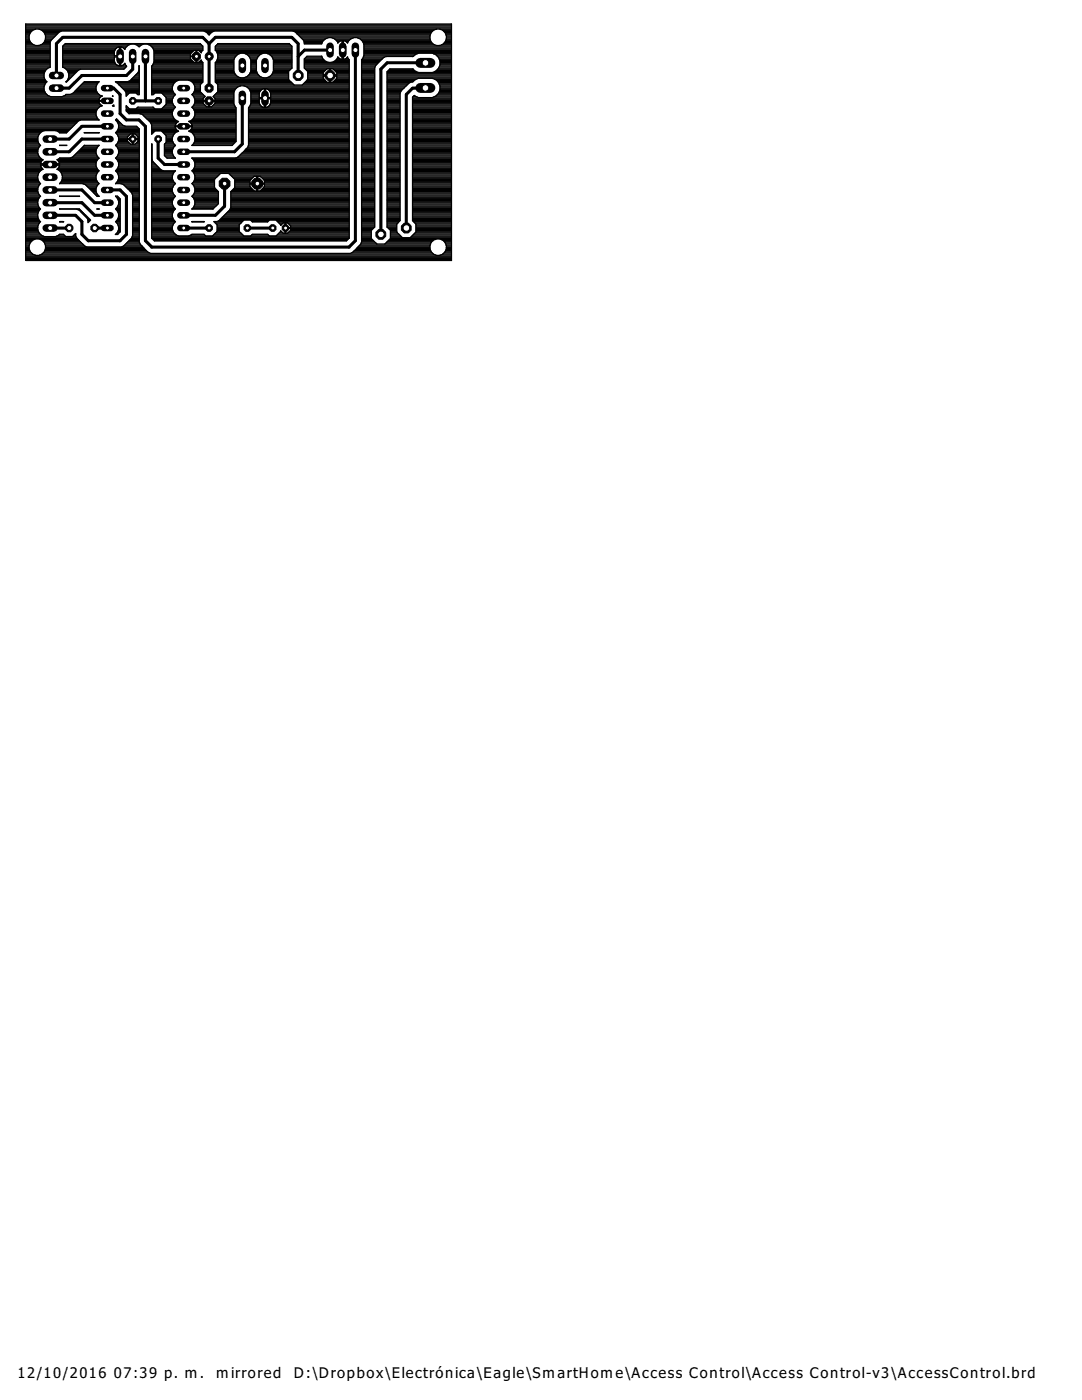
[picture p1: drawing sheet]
<svg xmlns="http://www.w3.org/2000/svg" width="216mm" height="279mm" viewBox="0 0 216 279" stroke-linecap="round" stroke-linejoin="round" font-family="sans-serif">
<defs><g id="words">
<g font-size="3.5">
<text x="3.5" y="274.9">12/10/2016</text>
<text x="22.7" y="274.9">07:39 p. m. mirrored</text>
<text x="58.7" y="274.9">D:\Dropbox\Electrónica\Eagle\SmartHome\Access Control\Access Control-v3\AccessControl.brd</text>
</g>
</g></defs>
<g fill="none" stroke="#000" stroke-width=".25">
<path d="M5.1 19.2h4.7M5.1 18.9h4.3M5.1 11.2h4.9M5.1 10.1h4.9M5.1 13.8h4.2M5.1 11.4h4.9M5.1 14.9h3.7M5.1 4.8h85v47.2h-85zM5.1 15.6h3.8M5.1 8.7h1.3M5.1 19.8h14.7M5.1 19.6h14.8"/>
<path d="M5.1 19.4h14.9M5.1 18.7h4.1M5.1 18.5h3.9M5.1 18.3h3.8M5.1 18.1h3.7M5.1 17.8h3.7M5.1 17.6h3.7M5.1 17.4h3.7M5.1 17.2h3.7M5.1 16.9h3.8M5.1 16.7h3.9M5.1 16.5h4.1"/>
<path d="M5.1 16.3h4.2M5.1 16h4M5.1 15.8h3.9M5.1 15.4h3.7M5.1 15.2h3.7M5.1 14.7h3.7M5.1 14.5h3.8M5.1 14.3h3.9M5.1 14.1h4M5.1 13.6h4.5M5.1 13.4h4.9M5.1 13.2h4.9"/>
<path d="M5.1 12.9h4.9M5.1 12.7h4.9M5.1 12.5h4.9M5.1 12.3h4.9M5.1 12h4.9M5.1 11.8h4.9M5.1 11.6h4.9M5.1 10.9h4.9M5.1 10.7h4.9M5.1 10.5h4.9M5.1 10.3h4.9M5.1 9.8h4.9"/>
<path d="M5.1 9.6h4.9M5.1 9.4h4.9M5.1 9.2h4.9M5.1 8.9h1.7M5.1 8.5h1.1M5.1 8.3h.9M5.1 8h.8M5.1 7.8h.7M5.1 7.6h.7M5.1 7.4h.7M5.1 7.2h.7M5.1 6.9h.8"/>
<path d="M5.1 6.7h.9M5.1 6.5h1M5.1 6.3h1.2M5.1 6.1h1.4M5.1 5.8h1.9M5.1 5.6h85M5.1 5.4h85M5.1 5.2h85M5.1 5h85M6.5 6.1a1.67 1.67 0 0 0-.3 2.4 1.67 1.67 0 0 0 2.5 0 1.67 1.67 0 0 0-.3-2.4M6.5 6.1l.6-.3h.7l.6 .3M7.8 5.8h79.2"/>
<path d="M8.1 8.9h1.9M8.4 6.1h78.1M8.5 8.7h1.5M8.6 6.3h3.5M8.7 8.5h1.3M8.8 6.5h2.9M8.9 8.3h1.2M8.9 6.7h2.6M9 8h1.2M9 6.9h2.3M9.1 7.8h1.3M9.1 7.6h1.5"/>
<path d="M9.1 7.4h1.7M9.1 7.2h1.9M10 8.5v4.9a1.67 1.67 0 0 0-.6 2.9 1.71 1.71 0 0 0-.6 1.8 1.71 1.71 0 0 0 1.4 1.2h2.2l.8-.5h.8l.5-.2 2.3-2.3h3l-.4 .4M12.5 11.2h11.3M12.5 10.1h10.4M12.5 11.4h11.6v1.7l.5-.1 .3-.4 .4 .6M12.5 13.4h12.6M12.5 13.2h12.7M12.5 12.9h10.8M12.5 12.7h10.6M12.5 12.5h10.4M12.5 12.3h10.3"/>
<path d="M12.5 12h10.3M12.5 11.8h10.3M12.5 11.6h10.3M12.5 10.9h10.3M12.5 10.7h10.3M12.5 10.5h10.3M12.5 10.3h10.3M12.5 9.8h10.5M12.5 9.6h10.7M12.5 9.4h11.2M12.6 9.2h12.8M12.8 8.9h13"/>
<path d="M13 13.6h11.9M13 13.6l.5 .5 .2 .6M13 8.7h27M13.1 18.9h6.7M13.2 16.3h.2M13.4 14.1h2.2M13.4 16h.2M13.5 14.3h1.9M13.5 15.8h.3M13.6 15.6h.4M13.6 14.5h1.5M13.7 14.9h1"/>
<path d="M13.7 15.4h.5M13.7 15.2h.8M13.7 14.7h1.2M14.4 18.7h5.2M14.7 18.5h4.7M14.9 18.3h4.4M15.1 18.1h4.1M15.3 17.8h3.9M15.6 17.6h3.6M15.8 17.4h3.4M16 17.2h3.2M16.1 13.8l-.5 .2-2.4 2.4 .5-1v-.7"/>
<path d="M16.2 16.9h3.1M16.4 16.7h3M16.7 16.5h2.9M19.4 18.5l.5 .4 .5 .3h-7.7M19.4 16.7l-.2 .6v.6l.2 .6M20.4 19.2l-.4 .3-.3 .5M22.4 19.2h.1zM22.8 11.4v.9M23.3 16.5h4.5M23.6 16.7h4.2M23.8 16.9h4M23.8 10.1h.3"/>
<path d="M23.8 9.4v3.7l-.6-.2-.4-.6M23.8 9.4l-.6 .2M23.8 12.9h.3M23.8 12.7h.3M23.8 12.5h.3M23.8 12.3h.3M23.8 12h.3M23.8 11.8h.3M23.8 11.6h.3M23.8 10.9h.3M23.8 10.7h.3M23.8 10.5h.3"/>
<path d="M23.8 10.3h.3M23.8 9.8h.3M23.8 9.6h.3M23.8 9.4h.3M24 17.2h3.8M24.1 9.4v1.7h-1.3a1.55 1.55 0 0 1 .4-1.5M24.1 9.4l.6 .2M24.2 17.4h3.6M24.2 9.4h1M24.4 17.6h3.4M24.6 12.9h.4M24.7 17.8h3.1"/>
<path d="M24.7 9.6h.3M24.7 9.6l.2 .3a1.65 1.65 0 0 1 2.8-.5 1.71 1.71 0 0 1 1.8-.6 1.71 1.71 0 0 1 1.2 1.4v2.2l-.4 .8M24.8 12.7h.1M24.9 9.8h.1M24.9 18.1h2.9M25 18.3h2.8M25.1 18.5h2.7M25.2 19.2h.1M25.2 18.9h.2M25.2 18.7h.5M25.3 13.2l-.6 .6h-11.5M25.5 16.3h2.3"/>
<path d="M26 16h1.8M26.2 15.8h1.6M26.4 15.6h1.4M26.7 15.4h1.1M26.9 15.2h.9M27.1 14.9h.7M27.2 8.9h1.1M27.3 18.7h.5M27.3 14.7h.5M27.5 14.5l-1.6 1.6-.4 .2h-2.5l2 1.9 .2 .4v.6M27.5 14.5h.3M27.6 9.2h.4"/>
<path d="M27.6 14.3h.2M27.7 13.2h.1M27.7 13.2v.8l-.2 .5M27.7 13.8h.1M27.7 14.1h.1M27.7 13.6h.1M27.7 13.4h.1M27.8 13.2v5.7h-.3l-.3-.4h-1.4l-.6 .7M29.7 8.9h10.5M30.1 9.2h10.3M30.3 13.2v5.7h.2l.4-.4h1.3l1 1v1.3l-1 .9h-1.3l-.4-.3h-3l-.3 .3h-1.4l-.6-.6v1.1l.5 .5h8.7M30.3 13.8h10.2"/>
<path d="M30.3 14.9h10.2M30.3 15.6h10.2M30.3 18.7h.4M30.3 18.5h4.3M30.3 18.3h4.2M30.3 18.1h4.2M30.3 17.8h4.1M30.3 17.6h4.1M30.3 17.4h4.1M30.3 17.2h4.2M30.3 16.9h4.2M30.3 16.7h4.3"/>
<path d="M30.3 16.5h4.5M30.3 16.3h4.8M30.3 16h5.3M30.3 15.8h10.2M30.3 15.4h10.2M30.3 15.2h10.2M30.3 14.7h10.2M30.3 14.5h10.2M30.3 14.3h10.2M30.3 14.1h10.2M30.3 13.6h10.2M30.3 13.4h10.2"/>
<path d="M30.3 13.2h10.2M30.3 9.4h10.2M30.5 12.9h10M30.5 9.6h10M30.6 12.7h9.9M30.6 9.8h9.9M30.7 12.5h9.8M30.7 10.1h9.8M30.7 11.4h7.3M30.7 12.3h7.8M30.7 12h7.6M30.7 11.8h7.4"/>
<path d="M30.7 11.6h7.3M30.7 10.9h7.3M30.7 10.7h7.4M30.7 10.5h7.6M30.7 10.3h7.8M32.4 18.7h2.5M32.6 18.9h2.3M32.9 19.2h1.8M33.1 19.4h1.5M33.2 19.8h1.2M33.2 19.6h1.3M34.4 19.8v.6l.2 .6 .4 .4a1.58 1.58 0 0 0-.4 2.2"/>
<path d="M37.7 16h2.8M38.2 16.3l-.6-.3h-1.9a1.6 1.6 0 0 0-1.3 1.2 1.6 1.6 0 0 0 .6 1.7l-.6 .9M38.2 16.3l.5 .4M38.2 16.3h2.3M38.4 18.9h2.2M38.4 18.7h2M38.4 16.5h2M38.6 19.2h2.2M38.7 16.7l.2 .6v.6l-.2 .6M38.7 18.5l-.4 .4 .4 .3 .2 .6M38.7 18.5h1.5M38.7 16.7h1.5"/>
<path d="M38.7 10.1l-.7 .7v.4M38.7 19.4h2.1M38.7 18.3h1.3M38.8 16.9h1.2M38.8 19.6h1.8M38.8 18.1h1.2M38.8 17.2h1.2M38.9 19.8v.6l-.2 .6-.4 .4M38.9 19.8h1.6M38.9 17.8h1.1M38.9 17.6h1.1M38.9 17.4h1.1"/>
<path d="M39.1 10.1v2.3h-.4l-.7-.7v-.4h1.3v1.1h.4l.4-.4 .4 .5M39.1 11.4h.2M39.1 12.3h.2M39.1 12h.2M39.1 11.8h.2M39.1 11.6h.2M39.1 10.9h.2M39.1 10.7h.2M39.1 10.5h.2M39.1 10.3h.2M39.3 10.1v1.1h-8.6M39.7 10.1l.4 .4 .1-.2"/>
<path d="M39.8 12.3h.5M39.9 10.3h.3M40 12h.2M40.1 10.5h.1M40.2 10.3l.3-.3v-.8l-.6-.5h-26.9l-.5 .5v4.2l.5 .2M40.5 12.5v3.9l-.5 .5v1.4l.9 1-.4 .3v.5M40.9 6.3h1.7M41.3 6.5h.9M41.5 6.7h.5M41.7 6.9h.1M42.6 19.2h4.1M42.6 19.4h4.1"/>
<path d="M42.8 18.9h3.9M42.9 19.6h3.8M42.9 19.8h3.8M43 12.5v3.9l.5 .5v1.4l-1 1 .4 .3v.5M43 10.1h15.3M43 13.8h3.7M43 14.9h4M43 15.6h14.6M43 16.3h15M43 16h14.8M43 15.8h14.6M43 15.4h4.6"/>
<path d="M43 15.2h4.3M43 14.7h3.9M43 14.5h3.8M43 14.3h3.7M43 14.1h3.7M43 13.6h3.7M43 13.4h3.7M43 13.2h3.7M43 12.9h3.7M43 12.7h3.7M43 12.5h3.7M43 9.8h15.3"/>
<path d="M43 9.6h15.3M43 9.4h15.3M43 9.2h15.2M43.1 18.7h3.6M43.1 16.5h15.1M43.2 12.3h3.5M43.2 10.3l-.2-.3v-.8l.5-.5h14.2l.6 .5v4.4l-.7 .7M43.2 10.3l.3 .6M43.2 10.3h15.1M43.3 12h3.4M43.3 8.9h14.7M43.3 18.5h3.4"/>
<path d="M43.3 16.7h15.1M43.3 10.5h15M43.4 11.8h3.3M43.4 10.7h4.4M43.5 10.9v.7M43.5 11.6l-.5 .9M43.5 11.2h3.6M43.5 11.4h3.4M43.5 18.3h3.2M43.5 18.1h3.3M43.5 17.8h3.4M43.5 17.6h3.7"/>
<path d="M43.5 17.4h3.9M43.5 17.2h4.4M43.5 16.9h15.2M43.5 11.6h3.3M43.5 10.9h3.8M43.5 8.7h14.2M46.9 11.4l-.2 .6v2.2a1.74 1.74 0 0 0 1.7 1.4 1.74 1.74 0 0 0 1.7-1.4v-2.2l-.3-.6M46.9 11.4a1.72 1.72 0 0 1 2.9 0M47.4 17.4l-.5 .4-.2 .7v2.2M47.4 17.4l.6-.3h.7l.6 .3M48.8 17.2h20.9M48.9 10.7h3.4"/>
<path d="M49.1 15.4h3M49.3 17.4l.5 .4 .3 .7v2.2l-.5 .8v7.5l-.2 .4-1.9 1.9-.4 .2-8.8 .1M49.3 17.4h20.4M49.4 10.9h2.4M49.4 15.2h2.4M49.5 17.6h20.2M49.6 11.2h2M49.7 14.9h1.9M49.8 17.8h2.5M49.8 11.4h1.6M49.8 14.7h1.6M49.9 18.1h2.1"/>
<path d="M49.9 11.6h1.4M49.9 14.5h1.4M50 18.3h1.9M50 11.8h1.2M50 14.3h1.2M50.1 19.2h1.6M50.1 18.9h1.6M50.1 13.8h1.1M50.1 19.8h1.6M50.1 19.6h2.6M50.1 19.4h1.6M50.1 18.7h1.6"/>
<path d="M50.1 18.5h1.7M50.1 14.1h1.1M50.1 13.6h1.1M50.1 13.4h1.1M50.1 13.2h1.1M50.1 12.9h1.1M50.1 12.7h1.1M50.1 12.5h1.1M50.1 12.3h1.1M50.1 12h1.1M51.4 11.4l-.2 .6v2.2a1.74 1.74 0 0 0 1.7 1.4 1.74 1.74 0 0 0 1.7-1.4v-2.2l-.3-.6M51.4 11.4a1.72 1.72 0 0 1 2.9 0"/>
<path d="M52 18.1l.7-.4v3.8l-.4-.2-.4-.4M52 18.1l-.2 .4-.1 1h2.3v-.8l-.3-.6M52.7 19.2h.3M52.7 18.9h.3M52.7 19.8h.3M52.7 19.4h.3M52.7 18.7h.3M52.7 18.5h.3M52.7 18.3h.3M52.7 18.1h.3M52.7 17.8h.3M53 19.6h16.7"/>
<path d="M53.4 17.8h16.3M53.4 10.7h4.9M53.6 15.4h4M53.7 18.1h16M53.7 18.1l-.7-.4v3.8l.5-.2 .3-.4M53.9 18.3h15.8M53.9 10.9h4.4M54 18.5h15.7M54 15.2h3.6M54 19.2h15.7M54 18.9h15.7M54 19.8h15.7"/>
<path d="M54 19.4h15.7M54 18.7h15.7M54.1 11.2h4.2M54.2 14.9h3.4M54.3 11.4h4M54.4 14.7h3.2M54.4 11.6h3.9M54.4 14.5h3.2M54.5 11.8h3.8M54.5 14.3h3.1M54.6 13.8h3.4M54.6 14.1h3.2"/>
<path d="M54.6 13.6h3.7M54.6 13.4h3.7M54.6 13.2h3.7M54.6 12.9h3.7M54.6 12.7h3.7M54.6 12.5h3.7M54.6 12.3h3.7M54.6 12h3.7M57.6 14.3v1.6l1.1 1.1h1.6l1.1-1.1v-1.6M58.7 6.3h27.6M59 6.5h27M59.3 6.7h26.6"/>
<path d="M59.5 6.9h26.4M59.7 7.2h26.1M59.9 7.4h25.9M60.2 7.6h5.1M60.3 16.9h9.4M60.4 7.8h4.4M60.6 8l-1.7-1.6-.4-.2h-15.8l-.4 .2-.6 .6-.6-.6-.4-.2h-28.4l-.5 .2-1.6 1.6-.2 .5M60.6 8l.1 .5M60.6 16.7h9.1M60.6 8h4M60.7 8.3h3.7M60.7 8.5v.2h3.5a1.69 1.69 0 0 1 1.6-1.2 1.69 1.69 0 0 1 1.6 1.1l.1-.1"/>
<path d="M60.7 13.4h9M60.7 13.2h9M60.7 12.9h9M60.7 12.7h9M60.7 12.5h9M60.7 12.3h4.4M60.7 12h4M60.7 11.8h3.8M60.7 8.5h3.6M60.7 13.6h9M60.8 16.5h8.9M60.9 11.6h3.4"/>
<path d="M61 13.8h4.2M61 16.3h4.1M61.1 11.4h3.2M61.2 14.1h3.7M61.2 16h3.7M61.4 14.9h8.3M61.4 15.6h3.1M61.4 15.8h3.3M61.4 15.4h3.1M61.4 15.2h4.3M61.4 14.7h3.1M61.4 14.5h3.1"/>
<path d="M61.4 14.3h3.3M64.5 14.5l.8-.8h.4v2.7h-.4l-.8-.8M64.5 15.6v-.4h2.7v.4M64.5 14.5v.4M65.7 13.8h.3M65.7 15.6h.3M65.7 16.3h.3M65.7 16h.3M65.7 15.8h.3M65.7 15.4h.3M65.7 14.7h.3M65.7 14.5h.3"/>
<path d="M65.7 14.3h.3M65.7 14.1h.3M66 15.2h3.7M66.4 7.6h4M66.5 13.8h3.2M66.5 16.3h3.2M66.6 12.3h3.1M66.7 14.1h3M66.8 16h2.9M66.8 7.8h3.1M67 12h2.7M67 14.3h2.7"/>
<path d="M67 15.8h2.7M67.1 8h2.6M67.2 11.8h.8M67.2 14.5h2.5M67.2 14.5l-.8-.8h-.4v2.7h.4l.8-.8M67.2 14.5v.4M67.2 15.6h2.5M67.2 15.4h2.5M67.2 14.7h2.5M67.3 8.3h.4M67.3 11.6h.3M67.4 8.5h.1"/>
<path d="M67.4 11.4l.2 .2M67.4 11.4a1.68 1.68 0 0 1-1.6 1.1 1.68 1.68 0 0 1-1.6-1.3h-2.9l-.6 .6v1.8l.7 .7M67.4 11.4h.1M67.5 8.5l.8-.4v1.8h.2v-1.8l.8 .4M67.6 11.6l.7 .3v-1.8h.2v1.8l.6-.3M68.3 11.2h.2M68.3 11.4h.2M68.3 8.7h.2M68.3 11.8h.2M68.3 11.6h.2M68.3 10.9h.2M68.3 10.7h.2"/>
<path d="M68.3 10.5h.2M68.3 10.3h.2M68.3 9.8h.2M68.3 9.6h.2M68.3 9.4h.2M68.3 9.2h.2M68.3 8.9h.2M68.3 8.5h.2M68.3 8.3h.2M68.7 11.8h.9M69 8.3h.5M69.1 11.6h.3"/>
<path d="M69.3 8.5v.1a1.7 1.7 0 0 1 1.8-1.1 1.7 1.7 0 0 1 1.5 1.4v2.2l-.4 .8v36.4a6.1 6.1 0 0 1-2.3 2.3h-39.8a5.6 5.6 0 0 1-2.3-2.3v-22.6l-.6-.5h-2.2l-.5-.2-1.2-1.3-.2 .2a1.57 1.57 0 0 1 0 2.6M69.3 8.5h.1M69.3 11.4h.1M69.3 11.4l.4 .5v35.6l-.6 .6h-38.3l-.5-.6v-18.8v3.1M69.3 11.4l-.2 .2M71.5 7.6h14.3M71.9 7.8h13.9M72.2 19.2h2.6M72.2 18.9h2.6M72.2 13.8h2.6M72.2 14.9h2.6M72.2 15.6h2.6"/>
<path d="M72.2 19.8h2.6M72.2 19.6h2.6M72.2 19.4h2.6M72.2 18.7h2.6M72.2 18.5h2.6M72.2 18.3h2.6M72.2 18.1h2.6M72.2 17.8h2.6M72.2 17.6h2.6M72.2 17.4h2.6M72.2 17.2h2.6M72.2 16.9h2.6"/>
<path d="M72.2 16.7h2.6M72.2 16.5h2.6M72.2 16.3h2.6M72.2 16h2.6M72.2 15.8h2.6M72.2 15.4h2.6M72.2 15.2h2.6M72.2 14.7h2.6M72.2 14.5h2.6M72.2 14.3h2.6M72.2 14.1h2.6M72.2 13.6h2.6"/>
<path d="M72.2 13.4h2.6M72.2 13.2h2.7M72.2 12.9h2.9M72.2 12.7h3.1M72.2 12.5h3.3M72.2 12.3h3.6M72.2 12h3.8M72.2 8h13.7M72.2 11.8h4M72.4 8.3h13.6M72.4 11.6h4M72.5 8.5h13.6"/>
<path d="M72.5 11.4h4.3M72.6 8.7h13.8M72.6 11.2h9.9M72.6 10.1h17.5M72.6 10.9h10.2M72.6 10.7h10.7M72.6 10.5h17.5M72.6 10.3h17.5M72.6 9.8h17.5M72.6 9.6h17.5M72.6 9.4h17.5M72.6 9.2h17.5"/>
<path d="M72.6 8.9h14.1M76.2 11.8l-1.2 1.3-.2 .4v31.8l-.7 .7M77.2 19.2h2.6M77.2 18.9h2.6M77.2 14.9h12.9M77.2 15.6h12.9M77.2 19.8h2.6M77.2 19.6h2.6M77.2 19.4h2.6M77.2 18.7h2.6M77.2 18.5h2.7M77.2 18.3h2.8"/>
<path d="M77.2 18.1h2.9M77.2 17.8h3.1M77.2 17.6h3.4M77.2 17.4h3.6M77.2 17.2h3.8M77.2 16.9h4M77.2 16.7h4.3M77.2 16.5h4.6M77.2 16.3h5.2M77.2 16h5.5M77.2 15.8h5.8M77.2 15.4h12.9"/>
<path d="M77.2 15.2h12.9M77.2 14.7h12.9M77.2 14.5h12.9M77.3 14.3h5.7M77.5 14.1h5.2M77.7 13.8h4.7M81.3 16.9l-1.3 1.3-.2 .4v25.4M82.3 19.8h7.8M82.3 19.6h7.8M82.3 19.4h1M82.5 19.2h.3M83.5 15.6l-.7 .3-.4 .5-.8 .2-.3 .3"/>
<path d="M86.3 15.6l.7 .3 .5 .5 .3 .8M86.5 6.1l.6-.3h.7l.5 .3M86.5 6.1a1.67 1.67 0 0 0-.3 2.4 1.67 1.67 0 0 0 2.5 0 1.67 1.67 0 0 0-.4-2.4M86.5 19.4h3.6M86.5 10.7h3.6M86.8 15.8h3.3M86.8 14.3h3.3M87 10.9l-.7-.3h-2.8l-.7 .3-.4 .4h-5.4l-.8 .5M87 19.2l-.7 .3h-2.8l-.8-.5-.4 .4v24.6M87 10.9l.5 .6 .3 .7v.7M87 19.2h3.1M87 10.9h3.1"/>
<path d="M87.1 16h3M87.1 14.1h3M87.2 18.9h2.9M87.2 11.2h2.9M87.3 13.8h2.8M87.3 16.3h2.8M87.4 11.4h2.7M87.4 18.7h2.7M87.5 16.5h2.6M87.5 13.6h2.6M87.6 18.5h2.5M87.6 11.6h2.5"/>
<path d="M87.6 16.7h2.5M87.6 13.4h2.5M87.7 11.8h2.4M87.7 18.3h2.4M87.7 16.9h2.4M87.7 13.2h2.4M87.8 18.1h2.3M87.8 12h2.3M87.8 17.2v.7l-.3 .7-.5 .6M87.8 12.9l-.3 .7-.5 .6-.7 .3h-2.8l-.7-.3-.4-.4h-4.6l-.6 .5v31l.7 .7M87.8 17.8h2.3M87.8 17.6h2.3"/>
<path d="M87.8 17.4h2.3M87.8 17.2h2.3M87.8 12.9h2.3M87.8 12.7h2.3M87.8 12.5h2.3M87.8 12.3h2.3M87.8 5.8h2.3M88.1 8.9h2M88.3 6.1h1.8M88.5 8.7h1.6M88.6 6.3h1.5M88.7 8.5h1.4"/>
<path d="M88.8 6.5h1.3M88.9 8.3h1.2M88.9 6.7h1.2M88.9 8h1.2M89 6.9h1.1M89 7.8h1.1M89.1 7.6h1M89.1 7.4h1M89.1 7.2h1M5.1 39.1h3M5.1 26.5h3M5.1 31.6h3"/>
<path d="M5.1 25.1h9.5M5.1 20l16.2 .1v.1h-1.6M5.1 21.4h14.7M5.1 22.7h14.1M5.1 36.7h2.9M5.1 32.7h4.8v.3h-1.8l.3 .6M5.1 27.8h2.4M5.1 26.7h2.8M5.1 26h8.7M5.1 39.8h2.5M5.1 39.6h2.6M5.1 39.4h2.8"/>
<path d="M5.1 38.9h2.7M5.1 38.7h2.6M5.1 38.5h2.5M5.1 38.2h2.4M5.1 38h2.4M5.1 37.8h2.4M5.1 37.6h2.4M5.1 37.4h2.5M5.1 37.1h2.6M5.1 36.9h2.7M5.1 36.5h2.8M5.1 36.3h2.6"/>
<path d="M5.1 36h2.6M5.1 35.8h2.5M5.1 35.6h2.4M5.1 35.4h2.4M5.1 35.1h2.4M5.1 34.9h2.5M5.1 34.7h2.6M5.1 34.5h2.6M5.1 34.2h2.8M5.1 34h3M5.1 33.8h3.4M5.1 33.6h3.3"/>
<path d="M5.1 33.4h3.1M5.1 33.1h3M5.1 32.9h4.8M5.1 32.5h3M5.1 32.3h3.1M5.1 32h3.3M5.1 31.8h3.4M5.1 31.4h2.8M5.1 31.1h2.6M5.1 30.9h2.5M5.1 30.7h2.5M5.1 30.5h2.4"/>
<path d="M5.1 30.2h2.4M5.1 30h2.4M5.1 29.8h2.5M5.1 29.6h2.6M5.1 29.4h2.7M5.1 29.1h2.9M5.1 28.9h2.9M5.1 28.7h2.7M5.1 28.5h2.6M5.1 28.3h2.5M5.1 28h2.4M5.1 27.6h2.4"/>
<path d="M5.1 27.4h2.4M5.1 27.2h2.5M5.1 26.9h2.6M5.1 26.3h3.3M5.1 25.8h8.9M5.1 25.6h9.1M5.1 25.4h9.3M5.1 24.9h9.8M5.1 24.7h10M5.1 24.5h10.2M5.1 24.3h10.4M5.1 24h10.8"/>
<path d="M5.1 23.8h14.5M5.1 23.6h14.3M5.1 23.4h14.2M5.1 23.2h14.1M5.1 22.9h14.1M5.1 22.5h14.1M5.1 22.3h14.1M5.1 22h14.2M5.1 21.8h14.3M5.1 21.6h14.5M5.1 21.1h15.2M5.1 20.9h15"/>
<path d="M5.1 20.7h14.8M5.1 20.5h14.7M7.5 27.4v.7l.3 .6 .3 .3a1.69 1.69 0 0 0 .5 2.9l-.3 .3-.2 .5M7.5 38.2l.6 1M8.1 39.2a1.65 1.65 0 0 0 0 2.5l-.3 .3M8.4 33.6l.2 .2a1.69 1.69 0 0 0-.5 2.8l-.3 .3-.3 .7v.6M8.9 26.1l-.6 .2-.5 .5-.3 .6M10.1 32.9h9.1M11.1 26.1l.8 .4M11.5 33.8h8M11.5 31.8h8M11.6 32h7.8"/>
<path d="M11.6 33.6h7.7M11.6 26.3h1.9M11.6 33.6l-.2 .2a1.68 1.68 0 0 1 .5 2.8l4.7 .1 .4 .2 2.4 2.3h.4M11.7 33.4h7.6M11.7 32.3h7.6M11.8 34h7.9M11.8 32.5h7.4M11.9 31.6h7.8M11.9 33.1h7.3M11.9 26.5h1.4M11.9 39.1l4 .1zM11.9 29h1.4z"/>
<path d="M12 36.5h7.6M12 34.2h7.6M12.2 36.3h7.2M12.2 34.5h7.2M12.3 36h7M12.3 34.7h7M12.4 35.8h6.8M12.4 34.9h6.8M12.4 35.6h6.8M12.4 35.4h6.8M12.4 35.1h6.8M14.4 31.4h5.2"/>
<path d="M14.7 31.1h4.7M14.9 30.9h4.4M15.1 30.7h4.1M15.4 30.5h3.8M15.6 30.2h3.6M15.8 30h3.4M16 29.8h3.2M16.3 29.6h3M16.5 29.4h2.9M16.7 36.7h3M16.7 29.1h2.9M16.8 26.5h3z"/>
<path d="M17.1 36.9h2.4M17.3 37.1h2M17.5 37.4h1.8M17.8 37.6h1.4M18 37.8h1.2M18.2 38h1M18.4 38.2h.8M18.7 38.5h.6M18.9 38.7h.5M19.1 38.9h.4M19.2 32.7h-9.1v.3h1.8l-.3 .6M19.2 37.6v.6l.6 1"/>
<path d="M19.2 33.1l.6 1-.4 .4M19.3 39.1h.4M19.4 21.8a1.56 1.56 0 0 0 .4 2.1M19.4 34.5l-.2 .6v.6l.2 .6M19.4 36.3l.4 .3-.4 .4-.2 .6M19.7 20v.1M19.7 20.2l-14.6 .1M19.7 20.2l.4 .7M19.7 24h-3.6l-.5 .2-2.3 2.3M19.8 31.6a1.57 1.57 0 0 1 0-2.6h-3l-2.3 2.3-.5 .2h-2.1l-.5 .4 .3 .3 .2 .5M19.8 26.5h-.1M19.8 31.6l-.4 .3-.2 .6v.6"/>
<path d="M19.8 23.9l-.1 .1M20.1 20.9l.3 .2-.5 .2-.5 .5M22.4 21.1l.3-.1v.2zM22.4 21.1h.1M22.6 21.1h.1M23.1 26.5h4.7M23.1 26.5a1.57 1.57 0 0 1 0 2.5l.3 .4M23.1 31.6h4.7M23.1 34h4.7M23.1 28.9h4.7M23.2 24h.4M23.2 29.1h4.6"/>
<path d="M23.2 23.8h.1M23.2 36.5h4.6M23.2 34.2h4.6M23.2 39.4h.4M23.2 31.4h4.6M23.3 26.3h4.5M23.3 26.7h4.5M23.3 31.8h4.5M23.3 33.8h4.5M23.4 28.7h2.6M23.4 24.3h.4M23.4 29.4a1.58 1.58 0 0 1-.3 2.2l.3 .3 .3 .6v.6"/>
<path d="M23.4 29.4h4.4M23.4 39.6h.5M23.4 36.3h4.4M23.4 34.5h4.4M23.4 31.1h4.4M23.5 26h4.3M23.5 32h4.3M23.5 26.9h2.3M23.5 33.6h4.3M23.5 29.6h4.3M23.5 28.5h2.2M23.5 24.5h.5"/>
<path d="M23.5 36h4.3M23.5 34.7h4.3M23.5 30.9h4.3M23.5 39.8h.5M23.5 27.2h2.1M23.5 25.8h4.3M23.6 33.4h4.2M23.6 32.3h4.2M23.6 28.3h1.9M23.6 24.7h.6M23.6 35.8h4.2M23.6 34.9h4.2"/>
<path d="M23.6 29.8h4.2M23.6 30.7h4.2M23.6 25.6h4M23.6 32.5h4.2M23.6 27.4h1.8M23.7 25.1h1.2M23.7 33.1l-.6 1a1.57 1.57 0 0 1 0 2.5l1.1 .1 .5 .2 1.6 1.6M23.7 32.7h4.1M23.7 27.8h4.1M23.7 35.6h4.1M23.7 35.4h4.1M23.7 35.1h4.1"/>
<path d="M23.7 33.1h4.1M23.7 32.9h4.1M23.7 30.5h4.1M23.7 30.2h4.1M23.7 30h4.1M23.7 28h1.7M23.7 27.6h1.7M23.7 25.4h3.7M23.7 24.9h.7M24.3 36.7h3.5M24.7 36.9h3.1M25 37.1h2.8"/>
<path d="M25.2 37.4h2.6M25.2 21.4h.3M25.2 22h9.3M25.2 21.8h9.4M25.2 21.6h.5M25.2 21.1h.1M25.3 22.3h9.1M25.4 37.6h2.4M25.5 22.5h8.9M25.6 37.8h2.2M25.8 38h2M26.1 26.7l-.7 .6v.4h2.1v-.4l-.6-.6"/>
<path d="M26.1 38.2h1.7M26.3 38.5l.2 .4M26.3 38.5h1.5M26.4 38.7h1.4M26.4 26.7v2.1h-.3l-.7-.6v-.4M26.4 28.7h.2M26.4 28.5h.2M26.4 28.3h.2M26.4 28h.2M26.4 27.6h.2M26.4 27.4h.2M26.4 27.2h.2"/>
<path d="M26.4 26.9h.2M26.5 39.1h1.3M26.5 38.9v8.1l-.2 .5-1.6 1.6-.5 .2h-6.8a6.1 6.1 0 0 1-2.3-2.3v-.4l-.6 .6h-1.4l-.4-.4h-.8l-.8 .4h-2.2a1.74 1.74 0 0 1-1.4-2M26.5 39.8h1.3M26.5 39.6h1.3M26.5 39.4h1.3M26.5 38.9h1.3M26.6 26.7v2.1h.3l.6-.6v-.4M27 28.7h.8M27.1 26.9h.7M27.2 28.5h.6M27.3 21.6h3.5"/>
<path d="M27.4 27.2h.4M27.5 28.3h.3M27.5 28h.3M27.5 27.6h.3M27.5 27.4h.3M28 22.7l.5 .2 1.6 1.6M28.5 22.9h5.9M28.7 23.2h5.8M29 23.4h5.6M29.2 23.6h5.5M29.4 23.8h5.5M29.6 24h5.5"/>
<path d="M29.8 24.3h5.8M30.1 24.5h5.2M30.1 24.5l.2 .5v1.8l.6-.7h1.3l1 1v1.3l-.4 .4v2.3l.6 .5h1.6a1.58 1.58 0 0 1-.4-2.2M30.2 24.7h4.9M30.2 24.9h4.8M30.3 39.1h4.7M30.3 26.5h.3M30.3 31.6h.1M30.3 25.1h6.3v.2h-1.7M30.3 36.7h4.6M30.3 32.7h.6M30.3 26.7h.1"/>
<path d="M30.3 26h5.1M30.3 39.8h4.2M30.3 39.6h4.3M30.3 39.4h4.5M30.3 38.9h4.5M30.3 38.7h4.3M30.3 38.5h4.2M30.3 38.2h4.1M30.3 38h4.1M30.3 37.8h4.1M30.3 37.6h4.1M30.3 37.4h4.2"/>
<path d="M30.3 37.1h4.3M30.3 36.9h4.4M30.3 36.5h4.5M30.3 36.3h4.3M30.3 36h4.2M30.3 35.8h4.2M30.3 35.6h4.1M30.3 35.4h4.1M30.3 35.1h4.1M30.3 34.9h4.2M30.3 34.7h4.2M30.3 34.5h4.3"/>
<path d="M30.3 34.2h4.5M30.3 34h2.2M30.3 33.8h1.8M30.3 33.6h1.5M30.3 33.4h1.3M30.3 33.1h1.1M30.3 32.9h.9M30.3 32.5h.4M30.3 32.3h.2M30.3 32h.1M30.3 31.8h.1M30.3 31.4h.1"/>
<path d="M30.3 31.1h.1M30.3 30.9h.1M30.3 30.7h.1M30.3 30.5h.1M30.3 30.2h.1M30.3 30h.1M30.3 29.8h.1M30.3 29.6h.1M30.3 29.4h.1M30.3 29.1h.1M30.3 28.9h.1M30.3 26.3h.5"/>
<path d="M30.3 25.8h4.9M30.3 25.6h4.7M30.3 25.4h4.7M30.3 31.8a5.6 5.6 0 0 0 2.3 2.3h2.4a1.57 1.57 0 0 0 0 2.5l-.4 .4-.2 .6M32.3 26.3h3.1M32.4 21.6h2.4M32.6 26.5h2.4M32.6 21.4h2.4M32.8 26.7h2M32.8 30.9h1.7M32.8 30.7h1.6M32.8 30.5h1.6"/>
<path d="M32.8 30.2h1.6M32.8 30h1.6M32.8 29.8h1.7M32.8 29.6h1.8M32.8 29.4h1.8M32.8 29.1h2.1M32.8 28.9h2.1M32.8 21.1h2M32.9 28.7h1.8M32.9 31.1h1.7M33 26.9h1.6M33 20.9h1.6"/>
<path d="M33.1 28.5h1.5M33.1 31.4h1.7M33.2 20h1.2M33.2 27.8h1.2M33.2 28.3h1.3M33.2 28h1.2M33.2 27.6h1.2M33.2 27.4h1.2M33.2 27.2h1.3M33.2 20.7h1.3M33.2 20.5h1.2M33.2 20.3h1.2"/>
<path d="M34.4 37.6v.6l.6 1a1.56 1.56 0 0 0-.4 2.1M34.6 28.7l.4 .3-.4 .4M34.6 23.6l.5 .4M34.9 25.3l.1 .3M34.9 25.1h.1M34.9 25.3h.1M35 25.6l.6 .6a1.6 1.6 0 0 0-1 2.5M35.1 24l.5 .2M35.1 24.7l-.2 .4M35.6 24.3l-.5 .4M35.6 24.2v.1M37.7 24.3l.4 .2 .2 .6"/>
<path d="M37.7 24.3h9.4M37.9 26.3h9.2M37.9 26h9.2M38 24.5h9.1M38.1 25.8h9M38.2 24h8.9M38.2 24.7h8.9M38.3 25.6h8.8M38.3 26.5h8.8M38.3 31.6l.4 .3 .2 .6v.6M38.3 21.4l.4 .4M38.3 29h.1"/>
<path d="M38.3 39.2l.4 .3M38.3 24.9h8.8M38.3 39.1h5.3M38.3 31.6h31.4M38.3 21.4h8.7M38.3 25.4h8.8M38.3 25.3l-.1 .5-.5 .4a1.61 1.61 0 0 1 1.2 1.2 1.61 1.61 0 0 1-.6 1.6M38.3 25.1h.1M38.3 25.3h.1M38.4 36.7h4.4M38.4 34h31.3M38.4 28.9h8"/>
<path d="M38.4 23.8h8.7M38.4 36.5h4.4M38.4 34.2h31.3M38.5 39.4h5.1M38.5 21.6h8.6M38.5 26.7h8.6M38.5 21.1h2.6M38.5 38.9h5.1M38.5 31.8h31.2M38.6 36.9h4.2M38.6 33.8h31.1M38.6 28.7h8"/>
<path d="M38.6 23.6h8.5M38.7 21.8a1.61 1.61 0 0 1-1 2.4v.1M38.7 34.5l.2 .6v.6l-.2 .6M38.7 36.3l-.4 .3 .4 .4 .2 .6M38.7 36.3h4.1M38.7 34.5h31M38.7 39.6h4.9M38.7 26.9h8.4M38.7 21.8h8.4M38.7 38.7h4.9M38.7 32h31M38.7 20.9h2.2"/>
<path d="M38.7 37.1h4.1M38.7 33.6h31M38.7 28.5h8.1M38.7 23.4h8.4M38.8 39.8h4.8M38.8 36h4M38.8 34.7h5.1M38.8 22h8.3M38.8 38.5h4.8M38.8 32.3h30.9M38.8 27.2h8.3M38.8 20.7h1.8"/>
<path d="M38.8 37.4h4M38.8 33.4h30.9M38.8 28.3h8.3M38.8 23.2h8.3M38.8 35.8h4M38.8 34.9h4.9M38.9 27.4h8.2M38.9 22.3h8.2M38.9 37.6v.6l-.2 .6-.4 .4M38.9 33.1l-.2 .6-.4 .4 .4 .4M38.9 20l2.8 .1v1.2h-.5l-.7-.7v-.4h2.4v.4l-.7 .7h-.4v-1.2l4.9-.1M38.9 22.7h8.2"/>
<path d="M38.9 32.7h30.8M38.9 27.8h8.2M38.9 38.2h4.7M38.9 38h4.5M38.9 37.8h4.2M38.9 37.6h4M38.9 35.6h4.1M38.9 35.4h4.3M38.9 35.1h4.6M38.9 33.1h30.8M38.9 32.9h30.8M38.9 32.5h30.8"/>
<path d="M38.9 28h8.2M38.9 27.6h8.2M38.9 22.9h8.2M38.9 22.5h8.2M38.9 20.5h1.6M38.9 20.3h1.6M41.7 21.1h.1M41.7 20.9h.1M41.7 20.7h.1M41.7 20.5h.1M41.7 20.3h.1M42.4 21.1h4.4"/>
<path d="M42.6 20.9h4.2M42.8 35.8v1.7l.8 .7M42.8 35.8l1.2-1.2h1.7l1.1 1.2M42.8 20.7h3.9M42.9 20.5h3.8M42.9 20.3h3.8M43.6 38.2v2.4l-1.1 1.1h-4.2a1.73 1.73 0 0 0 .4-2.2M45.7 34.7h24M46 34.9h23.7M46.1 39.1h23.6M46.1 38.2v3.2l-.2 .4-2.2 2.2M46.1 39.8h23.6"/>
<path d="M46.1 39.6h23.6M46.1 39.4h23.6M46.1 38.9h23.6M46.1 38.7h23.6M46.1 38.5h23.6M46.1 38.2h23.6M46.2 35.1h23.5M46.3 38h4.4M46.4 35.4h4.1M46.5 37.8h3.9M46.6 35.6h3.7M46.7 20.7l.4 .8v6.7"/>
<path d="M46.7 37.6h3.5M46.8 35.8v1.7l-.7 .7M46.8 36.7h22.9M46.8 37.4h3.2M46.8 37.1h3.1M46.8 36.9h3.1M46.8 36.5h3.1M46.8 36.3h3.1M46.8 36h3.1M46.8 35.8h3.3M47.1 28.2l-.8 .8h-8M47.1 25.1h-10.4v.2h1.6"/>
<path d="M47.4 31.4h22.3M47.7 31.1h22M47.9 30.9h21.8M48.2 30.7h21.5M48.4 30.5h21.3M48.6 30.2h21.1M48.8 30h20.9M49 29.8h.1M49 29.8h20.7M49.3 29.6h20.4M49.4 29.4h20.3M49.5 29.1h20.2"/>
<path d="M49.6 26.5h20.1M49.6 25.1h20.1M49.6 22.7h20.1M49.6 27.8h20.1M49.6 26.7h20.1M49.6 26h20.1M49.6 28.9h20.1M49.6 28.7h20.1M49.6 28.5h20.1M49.6 28.3h20.1M49.6 28h20.1M49.6 27.6h20.1"/>
<path d="M49.6 27.4h20.1M49.6 27.2h20.1M49.6 26.9h20.1M49.6 26.3h20.1M49.6 25.8h20.1M49.6 25.6h20.1M49.6 25.4h20.1M49.6 24.9h20.1M49.6 24.7h20.1M49.6 24.5h20.1M49.6 24.3h20.1M49.6 24h20.1"/>
<path d="M49.6 23.8h20.1M49.6 23.6h20.1M49.6 23.4h20.1M49.6 23.2h20.1M49.6 22.9h20.1M49.6 22.5h20.1M49.6 22.3h20.1M49.6 22h20.1M49.6 21.8h20.1M49.6 21.6h20.1M49.7 21.4h2.7M49.8 21.1h2.3"/>
<path d="M49.9 36l.8-.8h.5v2.9h-.5l-.8-.9v-.5M49.9 36v.5h2.9v-.5M50 20.9h1.9M50 20.7h1.8M50.1 20h1.6M50.1 20.5h1.6M50.1 20.3h1.6M51.2 38h.2M51.2 37.8h.2M51.2 37.6h.2M51.2 37.4h.2M51.2 37.1h.2"/>
<path d="M51.2 36.9h.2M51.2 36.5h.2M51.2 36.3h.2M51.2 36h.2M51.2 35.8h.2M51.2 35.6h.2M51.2 35.4h.2M51.9 20.9l-.1-.3-.1-.9h2.3l-.2 1.2M52 38h17.7M52.1 35.4h17.6M52.2 37.8h17.5M52.3 35.6h17.4"/>
<path d="M52.4 37.6h17.3M52.6 35.8h17.1M52.7 37.4h17M52.7 20h.3M52.7 21.4h.3M52.7 21.1h.3M52.7 20.9h.3M52.7 20.7h.3M52.7 20.5h.3M52.7 20.3h.3M52.8 36l-.9-.8h-.5v2.9h.5l.9-.9v-.5M52.8 37.1h16.9"/>
<path d="M52.8 36.9h16.9M52.8 36.5h16.9M52.8 36.3h16.9M52.8 36h16.9M53.3 21.4h16.4M53.7 21.1h16M53.8 20.9h15.9M54 20.7h15.7M54 20.5h15.7M54 20h15.7M54 20.3h15.7M72.2 39.1h2.6"/>
<path d="M72.2 26.5h2.6M72.2 31.6h2.6M72.2 25.1h2.6M72.2 20h2.6M72.2 21.4h2.6M72.2 22.7h2.6M72.2 36.7h2.6M72.2 32.7h2.6M72.2 27.8h2.6M72.2 26.7h2.6M72.2 26h2.6M72.2 39.8h2.6"/>
<path d="M72.2 39.6h2.6M72.2 39.4h2.6M72.2 38.9h2.6M72.2 38.7h2.6M72.2 38.5h2.6M72.2 38.2h2.6M72.2 38h2.6M72.2 37.8h2.6M72.2 37.6h2.6M72.2 37.4h2.6M72.2 37.1h2.6M72.2 36.9h2.6"/>
<path d="M72.2 36.5h2.6M72.2 36.3h2.6M72.2 36h2.6M72.2 35.8h2.6M72.2 35.6h2.6M72.2 35.4h2.6M72.2 35.1h2.6M72.2 34.9h2.6M72.2 34.7h2.6M72.2 34.5h2.6M72.2 34.2h2.6M72.2 34h2.6"/>
<path d="M72.2 33.8h2.6M72.2 33.6h2.6M72.2 33.4h2.6M72.2 33.1h2.6M72.2 32.9h2.6M72.2 32.5h2.6M72.2 32.3h2.6M72.2 32h2.6M72.2 31.8h2.6M72.2 31.4h2.6M72.2 31.1h2.6M72.2 30.9h2.6"/>
<path d="M72.2 30.7h2.6M72.2 30.5h2.6M72.2 30.2h2.6M72.2 30h2.6M72.2 29.8h2.6M72.2 29.6h2.6M72.2 29.4h2.6M72.2 29.1h2.6M72.2 28.9h2.6M72.2 28.7h2.6M72.2 28.5h2.6M72.2 28.3h2.6"/>
<path d="M72.2 28h2.6M72.2 27.6h2.6M72.2 27.4h2.6M72.2 27.2h2.6M72.2 26.9h2.6M72.2 26.3h2.6M72.2 25.8h2.6M72.2 25.6h2.6M72.2 25.4h2.6M72.2 24.9h2.6M72.2 24.7h2.6M72.2 24.5h2.6"/>
<path d="M72.2 24.3h2.6M72.2 24h2.6M72.2 23.8h2.6M72.2 23.6h2.6M72.2 23.4h2.6M72.2 23.2h2.6M72.2 22.9h2.6M72.2 22.5h2.6M72.2 22.3h2.6M72.2 22h2.6M72.2 21.8h2.6M72.2 21.6h2.6"/>
<path d="M72.2 21.1h2.6M72.2 20.9h2.6M72.2 20.7h2.6M72.2 20.5h2.6M72.2 20.3h2.6M77.2 39.1h2.6M77.2 26.5h2.6M77.2 31.6h2.6M77.2 25.1h2.6M77.2 20h2.6M77.2 21.4h2.6M77.2 22.7h2.6"/>
<path d="M77.2 36.7h2.6M77.2 32.7h2.6M77.2 27.8h2.6M77.2 26.7h2.6M77.2 26h2.6M77.2 39.8h2.6M77.2 39.6h2.6M77.2 39.4h2.6M77.2 38.9h2.6M77.2 38.7h2.6M77.2 38.5h2.6M77.2 38.2h2.6"/>
<path d="M77.2 38h2.6M77.2 37.8h2.6M77.2 37.6h2.6M77.2 37.4h2.6M77.2 37.1h2.6M77.2 36.9h2.6M77.2 36.5h2.6M77.2 36.3h2.6M77.2 36h2.6M77.2 35.8h2.6M77.2 35.6h2.6M77.2 35.4h2.6"/>
<path d="M77.2 35.1h2.6M77.2 34.9h2.6M77.2 34.7h2.6M77.2 34.5h2.6M77.2 34.2h2.6M77.2 34h2.6M77.2 33.8h2.6M77.2 33.6h2.6M77.2 33.4h2.6M77.2 33.1h2.6M77.2 32.9h2.6M77.2 32.5h2.6"/>
<path d="M77.2 32.3h2.6M77.2 32h2.6M77.2 31.8h2.6M77.2 31.4h2.6M77.2 31.1h2.6M77.2 30.9h2.6M77.2 30.7h2.6M77.2 30.5h2.6M77.2 30.2h2.6M77.2 30h2.6M77.2 29.8h2.6M77.2 29.6h2.6"/>
<path d="M77.2 29.4h2.6M77.2 29.1h2.6M77.2 28.9h2.6M77.2 28.7h2.6M77.2 28.5h2.6M77.2 28.3h2.6M77.2 28h2.6M77.2 27.6h2.6M77.2 27.4h2.6M77.2 27.2h2.6M77.2 26.9h2.6M77.2 26.3h2.6"/>
<path d="M77.2 25.8h2.6M77.2 25.6h2.6M77.2 25.4h2.6M77.2 24.9h2.6M77.2 24.7h2.6M77.2 24.5h2.6M77.2 24.3h2.6M77.2 24h2.6M77.2 23.8h2.6M77.2 23.6h2.6M77.2 23.4h2.6M77.2 23.2h2.6"/>
<path d="M77.2 22.9h2.6M77.2 22.5h2.6M77.2 22.3h2.6M77.2 22h2.6M77.2 21.8h2.6M77.2 21.6h2.6M77.2 21.1h2.6M77.2 20.9h2.6M77.2 20.7h2.6M77.2 20.5h2.6M77.2 20.3h2.6M82.3 39.1h7.8"/>
<path d="M82.3 26.5h7.8M82.3 31.6h7.8M82.3 25.1h7.8M82.3 20h7.8M82.3 21.4h7.8M82.3 22.7h7.8M82.3 36.7h7.8M82.3 32.7h7.8M82.3 27.8h7.8M82.3 26.7h7.8M82.3 26h7.8M82.3 39.8h7.8"/>
<path d="M82.3 39.6h7.8M82.3 39.4h7.8M82.3 38.9h7.8M82.3 38.7h7.8M82.3 38.5h7.8M82.3 38.2h7.8M82.3 38h7.8M82.3 37.8h7.8M82.3 37.6h7.8M82.3 37.4h7.8M82.3 37.1h7.8M82.3 36.9h7.8"/>
<path d="M82.3 36.5h7.8M82.3 36.3h7.8M82.3 36h7.8M82.3 35.8h7.8M82.3 35.6h7.8M82.3 35.4h7.8M82.3 35.1h7.8M82.3 34.9h7.8M82.3 34.7h7.8M82.3 34.5h7.8M82.3 34.2h7.8M82.3 34h7.8"/>
<path d="M82.3 33.8h7.8M82.3 33.6h7.8M82.3 33.4h7.8M82.3 33.1h7.8M82.3 32.9h7.8M82.3 32.5h7.8M82.3 32.3h7.8M82.3 32h7.8M82.3 31.8h7.8M82.3 31.4h7.8M82.3 31.1h7.8M82.3 30.9h7.8"/>
<path d="M82.3 30.7h7.8M82.3 30.5h7.8M82.3 30.2h7.8M82.3 30h7.8M82.3 29.8h7.8M82.3 29.6h7.8M82.3 29.4h7.8M82.3 29.1h7.8M82.3 28.9h7.8M82.3 28.7h7.8M82.3 28.5h7.8M82.3 28.3h7.8"/>
<path d="M82.3 28h7.8M82.3 27.6h7.8M82.3 27.4h7.8M82.3 27.2h7.8M82.3 26.9h7.8M82.3 26.3h7.8M82.3 25.8h7.8M82.3 25.6h7.8M82.3 25.4h7.8M82.3 24.9h7.8M82.3 24.7h7.8M82.3 24.5h7.8"/>
<path d="M82.3 24.3h7.8M82.3 24h7.8M82.3 23.8h7.8M82.3 23.6h7.8M82.3 23.4h7.8M82.3 23.2h7.8M82.3 22.9h7.8M82.3 22.5h7.8M82.3 22.3h7.8M82.3 22h7.8M82.3 21.8h7.8M82.3 21.6h7.8"/>
<path d="M82.3 21.1h7.8M82.3 20.9h7.8M82.3 20.7h7.8M82.3 20.5h7.8M82.3 20.3h7.8M5.1 47.1h3.6M5.1 45.6h2.4M5.1 44.5h2.8M5.1 48.7h.8M5.1 51.8h85M5.1 51.6h85M5.1 51.4h85"/>
<path d="M5.1 51.1h85M5.1 50.9h1.9M5.1 50.7h1.4M5.1 50.5h1.2M5.1 50.2h1M5.1 50h.9M5.1 49.8h.8M5.1 49.6h.7M5.1 49.4h.7M5.1 49.1h.7M5.1 48.9h.7M5.1 48.5h.9"/>
<path d="M5.1 48.2h1.1M5.1 48h1.3M5.1 47.8h1.7M5.1 47.6h10.3M5.1 47.3h10.1M5.1 46.9h3.1M5.1 46.7h2.9M5.1 46.5h2.7M5.1 46.2h2.6M5.1 46h2.5M5.1 45.8h2.4M5.1 45.4h2.4"/>
<path d="M5.1 45.1h2.4M5.1 44.9h2.5M5.1 44.7h2.6M5.1 44.2h3M5.1 44h2.8M5.1 43.8h2.6M5.1 43.6h2.5M5.1 43.3h2.4M5.1 43.1h2.4M5.1 42.9h2.4M5.1 42.7h2.4M5.1 42.5h2.5"/>
<path d="M5.1 42.2h2.6M5.1 42h2.7M5.1 41.8h2.9M5.1 41.6h2.9M5.1 41.4h2.7M5.1 41.1h2.6M5.1 40.9h2.5M5.1 40.7h2.4M5.1 40.5h2.4M5.1 40.3h2.4M5.1 40h2.5M6.1 50.2a1.67 1.67 0 0 1 1.4-2.5 1.67 1.67 0 0 1 1.3 2.5"/>
<path d="M6.1 50.2a1.67 1.67 0 0 0 2.7 0M7.8 42a1.68 1.68 0 0 0 .3 2.2M7.9 50.9h79.1M8.1 47.8h7.5M8.1 44.2l-.6 1M8.4 50.7h78.1M8.5 48h7.3M8.6 50.5h21.2M8.7 48.2h7.3M8.8 50.2h20.7M8.9 48.5h7.4M8.9 50h20.3"/>
<path d="M9 48.7h7.5M9 49.8h20M9.1 48.9h7.6M9.1 49.6h19.7M9.1 49.4h19.5M9.1 49.1h7.9M11.3 47.1h1.7M11.7 46.9h1.1M11.9 44.2h.8zM11.9 41.7h3.9l2.3 2.2-.5 .5v-.4a5.6 5.6 0 0 0-2.3-2.3zM11.9 44.2h.8M14.6 47.1h.5"/>
<path d="M14.8 46.9h.3M15 46.7h.1M15.5 41.8h.4M15.9 42h.3M16.1 42.2h.3M16.3 42.5h.3M16.5 42.7h.3M16.8 42.9h.3M17 43.1h.3M17.2 43.3h.3M17.4 43.6h.3M17.5 43.8h.4"/>
<path d="M17.6 44.2h.2M17.6 44h.4M19.3 41.7h.5zM23.1 44.2h.9M23.1 46.7h.5M23.1 41.8h.9M23.2 41.6h.8M23.3 44.5h.7M23.3 44h.7M23.4 46.5h.4M23.4 42h.6M23.4 41.4h.6"/>
<path d="M23.4 41.3a1.64 1.64 0 0 0-.3-2.2h.3l.6 .6v6.6l-.6 .5h-.4a1.58 1.58 0 0 0 .1-2.6M23.4 41.3l-.3 .4a1.57 1.57 0 0 1 0 2.5M23.5 44.7h.5M23.5 43.8h.5M23.5 46.2h.5M23.5 42.2h.5M23.5 41.1h.5M23.5 44.9h.5M23.5 43.6h.5M23.6 46h.4M23.6 42.5h.4M23.6 40.9h.4"/>
<path d="M23.6 45.1h.4M23.6 43.3h.4M23.6 40h.4M23.7 45.6h.3M23.7 45.8h.3M23.7 45.4h.3M23.7 43.1h.3M23.7 42.9h.3M23.7 42.7h.3M23.7 40.7h.3M23.7 40.5h.3M23.7 40.3h.3"/>
<path d="M24.6 49.1h3.7M24.8 48.9h3.3M25.1 48.7h2.8M25.3 48.5h2.6M25.5 48.2h2.3M25.7 48h2.1M26 47.8h1.8M26.2 47.6h1.6M26.3 47.3h1.5M26.4 47.1h1.4M26.5 45.6h1.3M26.5 44.5h1.3"/>
<path d="M26.5 46.9h1.3M26.5 46.7h1.3M26.5 46.5h1.3M26.5 46.2h1.3M26.5 46h1.3M26.5 45.8h1.3M26.5 45.4h1.3M26.5 45.1h1.3M26.5 44.9h1.3M26.5 44.7h1.3M26.5 44.2h1.3M26.5 44h1.3"/>
<path d="M26.5 43.8h1.3M26.5 43.6h1.3M26.5 43.3h1.3M26.5 43.1h1.3M26.5 42.9h1.3M26.5 42.7h1.3M26.5 42.5h1.3M26.5 42.2h1.3M26.5 42h1.3M26.5 41.8h1.3M26.5 41.6h1.3M26.5 41.4h1.3"/>
<path d="M26.5 41.1h1.3M26.5 40.9h1.3M26.5 40.7h1.3M26.5 40.5h1.3M26.5 40.3h1.3M26.5 40h1.3M30.3 47.1h39.4M30.3 45.6h4.1M30.3 44.5h4.5M30.3 47.3h39.4M30.3 46.9h4.9M30.3 46.7h4.6"/>
<path d="M30.3 46.5h4.4M30.3 46.2h4.3M30.3 46h4.2M30.3 45.8h4.1M30.3 45.4h4.1M30.3 45.1h4.1M30.3 44.9h4.2M30.3 44.7h4.3M30.3 44.2h4.7M30.3 44h4.5M30.3 43.8h4.3M30.3 43.6h4.2"/>
<path d="M30.3 43.3h4.1M30.3 43.1h4.1M30.3 42.9h4.1M30.3 42.7h4.1M30.3 42.5h4.2M30.3 42.2h4.3M30.3 42h4.4M30.3 41.8h4.6M30.3 41.6h4.6M30.3 41.4h4.3M30.3 41.1h4.3M30.3 40.9h4.2"/>
<path d="M30.3 40.7h4.1M30.3 40.5h4.1M30.3 40.3h4.1M30.3 40h4.1M30.3 47.6h39.3M30.5 47.8h38.9M30.8 48h38.4M34.6 41.3l.4 .4a1.57 1.57 0 0 0 0 2.5M34.6 46.4l.5 .5 .6 .2M35 44.2a1.58 1.58 0 0 0-.4 2.2M37.6 47.1l.7-.3h2.4l.4 .3M38.1 46.9h2.8"/>
<path d="M38.3 44.2h2.4zM38.3 44.2h2.4M38.4 41.6h4.2M38.6 41.4h4.2M38.7 41.1h4.4M38.8 40.9h4.5M38.9 40h4.7M38.9 40.7h4.6M38.9 40.5h4.7M38.9 40.3h4.7M42.6 46.9h5.9M42.7 44.2h5.6"/>
<path d="M42.8 46.7h5.5M42.9 44.5h5.2M43 46.5h5M43.2 44.7h4.7M43.2 46.2h4.6M43.3 45.6h4.4M43.3 46h4.4M43.3 45.8h4.4M43.3 45.4h4.4M43.3 45.1h4.4M43.3 44.9h4.4M43.7 44l-.5 .2h-.5l.6 .7v1.3l-.9 .9"/>
<path d="M43.7 44h4.9M43.9 43.8h25.8M44.2 43.6h25.5M44.4 43.3h25.3M44.6 43.1h25.1M44.8 42.9h24.9M45 42.7h24.7M45.3 42.5h24.4M45.5 42.2h24.2M45.7 42h24M45.9 41.8h23.8M46 41.6h23.7"/>
<path d="M46.1 41.4h23.6M46.1 41.1h23.6M46.1 40.9h23.6M46.1 40.7h23.6M46.1 40.5h23.6M46.1 40.3h23.6M46.1 40h23.6M50 47.1l.4-.3h3l.4 .3M50.1 44h3.5M50.2 46.9h3.4M50.3 44.2h3.1M55.2 44h14.5"/>
<path d="M55.3 46.9h14.4M55.4 44.2h14.3M55.5 46.7h14.2M55.6 44.5h14.1M55.7 46.5h.7M55.9 44.7h.4M55.9 46.2h.3M56 44.9h.1M56.5 44.5l-.5 .5-.9-1.1h-1.3l-.4 .4h-3l-.4-.4h-1.3l-1 1v1.3l1 .9M56.9 44.5v.9h1.1v-.3l-.6-.6M56.9 46.5h.1M56.9 46.2h.1"/>
<path d="M56.9 46h.1M56.9 45.8h.1M56.9 45.4h.1M56.9 45.1h.1M56.9 44.9h.1M56.9 44.7h.1M57 44.5v2h.4l.6-.5v-.4M57.5 46.5h12.2M57.6 44.7h12.1M57.7 46.2h12M57.8 44.9h11.9M57.9 46h11.8"/>
<path d="M58 45.8h11.7M58 45.4h11.7M58 45.1h11.7M69.7 45.6h-12.8v.9h-.4l-.5-.5-.9 1.1M70.1 50.5h16.1M70.5 50.2h15.5M70.7 50h15.2M70.9 49.8h14.9M71.2 49.6h14.6M71.4 49.4h14.4M71.6 49.1h14.2M71.8 48.9h14"/>
<path d="M72 48.7h13.9M72.1 48.5h2.9M72.2 47.1h1.9M72.2 45.6h2.3M72.2 44.5h2.6M72.2 48.2h2.5M72.2 48h2.3M72.2 47.8h2.1M72.2 47.6h1.9M72.2 47.3h1.9M72.2 46.9h1.9M72.2 46.7h1.9"/>
<path d="M72.2 46.5h1.9M72.2 46.2h1.9M72.2 46h1.9M72.2 45.8h2.1M72.2 45.4h2.5M72.2 45.1h2.6M72.2 44.9h2.6M72.2 44.7h2.6M72.2 44.2h2.6M72.2 44h2.6M72.2 43.8h2.6M72.2 43.6h2.6"/>
<path d="M72.2 43.3h2.6M72.2 43.1h2.6M72.2 42.9h2.6M72.2 42.7h2.6M72.2 42.5h2.6M72.2 42.2h2.6M72.2 42h2.6M72.2 41.8h2.6M72.2 41.6h2.6M72.2 41.4h2.6M72.2 41.1h2.6M72.2 40.9h2.6"/>
<path d="M72.2 40.7h2.6M72.2 40.5h2.6M72.2 40.3h2.6M72.2 40h2.6M74.1 46v1.6M74.1 47.6l1.1 1.1M77 48.5h9M77.2 44.5h2.2M77.2 48.2h9M77.2 45.1h2M77.2 44.9h2M77.2 44.7h2"/>
<path d="M77.2 44.2h2.4M77.2 44h2.6M77.2 43.8h2.6M77.2 43.6h2.6M77.2 43.3h2.6M77.2 43.1h2.6M77.2 42.9h2.6M77.2 42.7h2.6M77.2 42.5h2.6M77.2 42.2h2.6M77.2 42h2.6M77.2 41.8h2.6"/>
<path d="M77.2 41.6h2.6M77.2 41.4h2.6M77.2 41.1h2.6M77.2 40.9h2.6M77.2 40.7h2.6M77.2 40.5h2.6M77.2 40.3h2.6M77.2 40h2.6M77.3 45.4h1.9M77.5 48h8.9M77.5 45.6h1.7M77.7 47.8h9.1"/>
<path d="M77.7 45.8h1.5M77.9 47.1h2.1M77.9 46v1.6M77.9 47.6l-1.1 1.1M77.9 47.6h12.2M77.9 47.3h2.3M77.9 46.9h1.9M77.9 46.7h1.6M77.9 46.5h1.4M77.9 46.2h1.3M77.9 46h1.3M79.8 44l-.6 .7v1.6l1.1 1.1h1.6l1.1-1.1v-1.6l-.7-.7"/>
<path d="M81.9 47.3h8.2M82.2 47.1h7.9M82.3 44h7.8M82.3 43.8h7.8M82.3 43.6h7.8M82.3 43.3h7.8M82.3 43.1h7.8M82.3 42.9h7.8M82.3 42.7h7.8M82.3 42.5h7.8M82.3 42.2h7.8M82.3 42h7.8"/>
<path d="M82.3 41.8h7.8M82.3 41.6h7.8M82.3 41.4h7.8M82.3 41.1h7.8M82.3 40.9h7.8M82.3 40.7h7.8M82.3 40.5h7.8M82.3 40.3h7.8M82.3 40h7.8M82.4 46.9h7.7M82.5 44.2h7.6M82.6 46.7h7.5"/>
<path d="M82.7 44.5h7.4M82.8 46.5h7.3M83 44.7h7.1M83 45.6h7.1M83 46.2h7.1M83 46h7.1M83 45.8h7.1M83 45.4h7.1M83 45.1h7.1M83 44.9h7.1M86 50.2a1.68 1.68 0 0 0 2.8 0M86 50.2a1.67 1.67 0 0 1 1.4-2.5 1.67 1.67 0 0 1 1.4 2.5"/>
<path d="M87.9 50.9h2.2M88 47.8h2.1M88.4 50.7h1.7M88.4 48h1.7M88.6 50.5h1.5M88.7 48.2h1.4M88.8 50.2h1.3M88.8 48.5h1.3M88.9 50h1.2M88.9 48.7h1.2M89 49.8h1.1M89 48.9h1.1"/>
<path d="M89.1 49.6h1M89.1 49.4h1M89.1 49.1h1"/>
</g>
<g fill="none" stroke="#000" stroke-width=".61">
<path d="M26.5 11.3v2.5l-1.3 1.3h-8.9l-2.5 2.5h-2.5M29 11.3v8.8M41.7 8.7v8.9M41.7 8.7l1.3-1.2h15.2l1.3 1.2v6.4M41.7 8.7l-1.3-1.2h-27.9l-1.2 1.2v6.4M48.3 19.6v9.1l-1.5 1.6h-10.2M65.8 10h-5l-1.3 1.3M70.9 10v38l-1.3 1.3h-39.3l-1.3-1.3v-22.8l-1.3-1.3h-2.5l-1.2-1.2v-3.8l-1.3-1.3h-1.3M84.9 17.5l-2.6 .1-1.2 1.3v26.6M84.9 12.6l-7.6-.1-1.3 1.3v33M10 37.9h6.3l2.6 2.5h2.5M21.4 37.9h2.6l1.2 1.3v7.6l-1.2 1.2h-6.4l-1.3-1.2v-2.6l-1.2-1.2h-5.1"/>
<path d="M21.4 27.7h-5.1l-2.5 2.6h-3.8M21.4 25.2h-5.1l-2.5 2.5h-3.8M26.5 20.1h5.1M31.6 27.7v3.9l1.2 1.2h3.8M44.8 36.6v4.5l-1.8 1.9h-6.4M10 45.5h3.8M10 40.4h6.3l2.6 2.6h2.5M18.9 45.5h2.5M36.6 45.5h5.1M49.3 45.5h5.1"/>
</g>
<path d="M9.2 27.7h1.6" fill="none" stroke="#000" stroke-width="1.5"/>
<circle cx="10" cy="27.7" r=".51" fill="#fff" stroke="#000" stroke-width=".2"/>
<path d="M9.2 30.3h1.6" fill="none" stroke="#000" stroke-width="1.5"/>
<circle cx="10" cy="30.3" r=".51" fill="#fff" stroke="#000" stroke-width=".2"/>
<path d="M9.2 32.8h1.6" fill="none" stroke="#000" stroke-width="1.5"/>
<circle cx="10" cy="32.8" r=".51" fill="#fff" stroke="#000" stroke-width=".2"/>
<path d="M9.2 35.4h1.6" fill="none" stroke="#000" stroke-width="1.5"/>
<circle cx="10" cy="35.4" r=".51" fill="#fff" stroke="#000" stroke-width=".2"/>
<path d="M9.2 37.9h1.6" fill="none" stroke="#000" stroke-width="1.5"/>
<circle cx="10" cy="37.9" r=".51" fill="#fff" stroke="#000" stroke-width=".2"/>
<path d="M9.2 40.4h1.6" fill="none" stroke="#000" stroke-width="1.5"/>
<circle cx="10" cy="40.4" r=".51" fill="#fff" stroke="#000" stroke-width=".2"/>
<path d="M9.2 43h1.6" fill="none" stroke="#000" stroke-width="1.5"/>
<circle cx="10" cy="43" r=".51" fill="#fff" stroke="#000" stroke-width=".2"/>
<path d="M9.2 45.5h1.6" fill="none" stroke="#000" stroke-width="1.5"/>
<circle cx="10" cy="45.5" r=".51" fill="#fff" stroke="#000" stroke-width=".2"/>
<circle cx="39.2" cy="11.3" r=".87" fill="#000" stroke="#000" stroke-width=".2"/>
<circle cx="39.2" cy="11.3" r=".4" fill="#fff" stroke="#000" stroke-width=".2"/>
<circle cx="41.7" cy="11.3" r=".8" fill="#000" stroke="#000" stroke-width=".2"/>
<circle cx="41.7" cy="11.3" r=".4" fill="#fff" stroke="#000" stroke-width=".2"/>
<circle cx="31.6" cy="20.1" r=".71" fill="#000" stroke="#000" stroke-width=".2"/>
<circle cx="31.6" cy="20.1" r=".4" fill="#fff" stroke="#000" stroke-width=".2"/>
<circle cx="31.6" cy="27.7" r=".71" fill="#000" stroke="#000" stroke-width=".2"/>
<circle cx="31.6" cy="27.7" r=".4" fill="#fff" stroke="#000" stroke-width=".2"/>
<circle cx="41.7" cy="20.1" r=".87" fill="#000" stroke="#000" stroke-width=".2"/>
<circle cx="41.7" cy="20.1" r=".4" fill="#fff" stroke="#000" stroke-width=".2"/>
<circle cx="41.7" cy="17.6" r=".87" fill="#000" stroke="#000" stroke-width=".2"/>
<circle cx="41.7" cy="17.6" r=".4" fill="#fff" stroke="#000" stroke-width=".2"/>
<path d="M20.8 17.6h1.3" fill="none" stroke="#000" stroke-width="1.3"/>
<circle cx="21.4" cy="17.6" r=".4" fill="#fff" stroke="#000" stroke-width=".2"/>
<path d="M20.8 20.1h1.3" fill="none" stroke="#000" stroke-width="1.3"/>
<circle cx="21.4" cy="20.1" r=".4" fill="#fff" stroke="#000" stroke-width=".2"/>
<path d="M20.8 22.7h1.3" fill="none" stroke="#000" stroke-width="1.3"/>
<circle cx="21.4" cy="22.7" r=".4" fill="#fff" stroke="#000" stroke-width=".2"/>
<path d="M20.8 25.2h1.3" fill="none" stroke="#000" stroke-width="1.3"/>
<circle cx="21.4" cy="25.2" r=".4" fill="#fff" stroke="#000" stroke-width=".2"/>
<path d="M20.8 27.7h1.3" fill="none" stroke="#000" stroke-width="1.3"/>
<circle cx="21.4" cy="27.7" r=".4" fill="#fff" stroke="#000" stroke-width=".2"/>
<path d="M20.8 30.3h1.3" fill="none" stroke="#000" stroke-width="1.3"/>
<circle cx="21.4" cy="30.3" r=".4" fill="#fff" stroke="#000" stroke-width=".2"/>
<path d="M20.8 32.8h1.3" fill="none" stroke="#000" stroke-width="1.3"/>
<circle cx="21.4" cy="32.8" r=".4" fill="#fff" stroke="#000" stroke-width=".2"/>
<path d="M20.8 35.4h1.3" fill="none" stroke="#000" stroke-width="1.3"/>
<circle cx="21.4" cy="35.4" r=".4" fill="#fff" stroke="#000" stroke-width=".2"/>
<path d="M20.8 37.9h1.3" fill="none" stroke="#000" stroke-width="1.3"/>
<circle cx="21.4" cy="37.9" r=".4" fill="#fff" stroke="#000" stroke-width=".2"/>
<path d="M20.8 40.4h1.3" fill="none" stroke="#000" stroke-width="1.3"/>
<circle cx="21.4" cy="40.4" r=".4" fill="#fff" stroke="#000" stroke-width=".2"/>
<path d="M20.8 43h1.3" fill="none" stroke="#000" stroke-width="1.3"/>
<circle cx="21.4" cy="43" r=".4" fill="#fff" stroke="#000" stroke-width=".2"/>
<path d="M20.8 45.5h1.3" fill="none" stroke="#000" stroke-width="1.3"/>
<circle cx="21.4" cy="45.5" r=".4" fill="#fff" stroke="#000" stroke-width=".2"/>
<path d="M36 17.6h1.3" fill="none" stroke="#000" stroke-width="1.3"/>
<circle cx="36.7" cy="17.6" r=".4" fill="#fff" stroke="#000" stroke-width=".2"/>
<path d="M36 20.1h1.3" fill="none" stroke="#000" stroke-width="1.3"/>
<circle cx="36.7" cy="20.1" r=".4" fill="#fff" stroke="#000" stroke-width=".2"/>
<path d="M36 22.7h1.3" fill="none" stroke="#000" stroke-width="1.3"/>
<circle cx="36.7" cy="22.7" r=".4" fill="#fff" stroke="#000" stroke-width=".2"/>
<path d="M36 25.2h1.3" fill="none" stroke="#000" stroke-width="1.3"/>
<circle cx="36.7" cy="25.2" r=".4" fill="#fff" stroke="#000" stroke-width=".2"/>
<path d="M36 27.7h1.3" fill="none" stroke="#000" stroke-width="1.3"/>
<circle cx="36.7" cy="27.7" r=".4" fill="#fff" stroke="#000" stroke-width=".2"/>
<path d="M36 30.3h1.3" fill="none" stroke="#000" stroke-width="1.3"/>
<circle cx="36.7" cy="30.3" r=".4" fill="#fff" stroke="#000" stroke-width=".2"/>
<path d="M36 32.8h1.3" fill="none" stroke="#000" stroke-width="1.3"/>
<circle cx="36.7" cy="32.8" r=".4" fill="#fff" stroke="#000" stroke-width=".2"/>
<path d="M36 35.4h1.3" fill="none" stroke="#000" stroke-width="1.3"/>
<circle cx="36.7" cy="35.4" r=".4" fill="#fff" stroke="#000" stroke-width=".2"/>
<path d="M36 37.9h1.3" fill="none" stroke="#000" stroke-width="1.3"/>
<circle cx="36.7" cy="37.9" r=".4" fill="#fff" stroke="#000" stroke-width=".2"/>
<path d="M36 40.4h1.3" fill="none" stroke="#000" stroke-width="1.3"/>
<circle cx="36.7" cy="40.4" r=".4" fill="#fff" stroke="#000" stroke-width=".2"/>
<path d="M36 43h1.3" fill="none" stroke="#000" stroke-width="1.3"/>
<circle cx="36.7" cy="43" r=".4" fill="#fff" stroke="#000" stroke-width=".2"/>
<path d="M36 45.5h1.3" fill="none" stroke="#000" stroke-width="1.3"/>
<circle cx="36.7" cy="45.5" r=".4" fill="#fff" stroke="#000" stroke-width=".2"/>
<circle cx="44.8" cy="36.6" r="1.17" fill="#000" stroke="#000" stroke-width=".2"/>
<circle cx="44.8" cy="36.6" r=".47" fill="#fff" stroke="#000" stroke-width=".2"/>
<circle cx="51.3" cy="36.6" r="1.17" fill="#000" stroke="#000" stroke-width=".2"/>
<circle cx="51.4" cy="36.6" r=".47" fill="#fff" stroke="#000" stroke-width=".2"/>
<circle cx="26.5" cy="20.1" r=".71" fill="#000" stroke="#000" stroke-width=".2"/>
<circle cx="26.5" cy="20.1" r=".4" fill="#fff" stroke="#000" stroke-width=".2"/>
<circle cx="26.5" cy="27.7" r=".71" fill="#000" stroke="#000" stroke-width=".2"/>
<circle cx="26.5" cy="27.7" r=".4" fill="#fff" stroke="#000" stroke-width=".2"/>
<path d="M10.5 15.1h1.5" fill="none" stroke="#000" stroke-width="1.5"/>
<circle cx="11.3" cy="15.1" r=".51" fill="#fff" stroke="#000" stroke-width=".2"/>
<path d="M10.5 17.6h1.5" fill="none" stroke="#000" stroke-width="1.5"/>
<circle cx="11.3" cy="17.6" r=".51" fill="#fff" stroke="#000" stroke-width=".2"/>
<path d="M83.9 12.6h2" fill="none" stroke="#000" stroke-width="2"/>
<circle cx="84.9" cy="12.6" r=".66" fill="#fff" stroke="#000" stroke-width=".2"/>
<path d="M83.9 17.5h2" fill="none" stroke="#000" stroke-width="2"/>
<circle cx="84.9" cy="17.5" r=".66" fill="#fff" stroke="#000" stroke-width=".2"/>
<circle cx="54.4" cy="45.5" r=".71" fill="#000" stroke="#000" stroke-width=".2"/>
<circle cx="54.4" cy="45.5" r=".4" fill="#fff" stroke="#000" stroke-width=".2"/>
<circle cx="57" cy="45.5" r=".71" fill="#000" stroke="#000" stroke-width=".2"/>
<circle cx="57" cy="45.5" r=".4" fill="#fff" stroke="#000" stroke-width=".2"/>
<circle cx="41.7" cy="45.5" r=".71" fill="#000" stroke="#000" stroke-width=".2"/>
<circle cx="41.7" cy="45.5" r=".4" fill="#fff" stroke="#000" stroke-width=".2"/>
<circle cx="49.3" cy="45.5" r=".71" fill="#000" stroke="#000" stroke-width=".2"/>
<circle cx="49.4" cy="45.5" r=".4" fill="#fff" stroke="#000" stroke-width=".2"/>
<path d="M48.3 12.3v1.5" fill="none" stroke="#000" stroke-width="1.5"/>
<circle cx="48.4" cy="13.1" r=".51" fill="#fff" stroke="#000" stroke-width=".2"/>
<path d="M52.9 12.3v1.5" fill="none" stroke="#000" stroke-width="1.5"/>
<circle cx="52.9" cy="13.1" r=".51" fill="#fff" stroke="#000" stroke-width=".2"/>
<path d="M48.3 18.8v1.5" fill="none" stroke="#000" stroke-width="1.5"/>
<circle cx="48.4" cy="19.6" r=".51" fill="#fff" stroke="#000" stroke-width=".2"/>
<path d="M52.9 18.8v1.5" fill="none" stroke="#000" stroke-width="1.5"/>
<circle cx="52.9" cy="19.6" r=".51" fill="#fff" stroke="#000" stroke-width=".2"/>
<circle cx="59.5" cy="15.1" r="1.05" fill="#000" stroke="#000" stroke-width=".2"/>
<circle cx="59.5" cy="15.1" r=".66" fill="#fff" stroke="#000" stroke-width=".2"/>
<circle cx="65.8" cy="15.1" r="1.05" fill="#000" stroke="#000" stroke-width=".2"/>
<circle cx="65.9" cy="15.1" r=".66" fill="#fff" stroke="#000" stroke-width=".2"/>
<circle cx="81.1" cy="45.5" r="1.05" fill="#000" stroke="#000" stroke-width=".2"/>
<circle cx="81.1" cy="45.5" r=".66" fill="#fff" stroke="#000" stroke-width=".2"/>
<circle cx="76" cy="46.8" r="1.05" fill="#000" stroke="#000" stroke-width=".2"/>
<circle cx="76" cy="46.8" r=".66" fill="#fff" stroke="#000" stroke-width=".2"/>
<path d="M29 10.5v1.5" fill="none" stroke="#000" stroke-width="1.5"/>
<circle cx="29" cy="11.3" r=".51" fill="#fff" stroke="#000" stroke-width=".2"/>
<path d="M26.5 10.5v1.5" fill="none" stroke="#000" stroke-width="1.5"/>
<circle cx="26.5" cy="11.3" r=".51" fill="#fff" stroke="#000" stroke-width=".2"/>
<path d="M24 10.5v1.5" fill="none" stroke="#000" stroke-width="1.5"/>
<circle cx="24" cy="11.3" r=".51" fill="#fff" stroke="#000" stroke-width=".2"/>
<path d="M70.9 9.2v1.6" fill="none" stroke="#000" stroke-width="1.5"/>
<circle cx="70.9" cy="10" r=".51" fill="#fff" stroke="#000" stroke-width=".2"/>
<path d="M68.4 9.2v1.6" fill="none" stroke="#000" stroke-width="1.5"/>
<circle cx="68.4" cy="10" r=".51" fill="#fff" stroke="#000" stroke-width=".2"/>
<path d="M65.8 9.2v1.6" fill="none" stroke="#000" stroke-width="1.5"/>
<circle cx="65.9" cy="10" r=".51" fill="#fff" stroke="#000" stroke-width=".2"/>
<circle cx="18.9" cy="45.5" r=".8" fill="#000" stroke="#000" stroke-width=".2"/>
<circle cx="18.9" cy="45.5" r=".51" fill="#fff" stroke="#000" stroke-width=".2"/>
<circle cx="13.8" cy="45.5" r=".8" fill="#000" stroke="#000" stroke-width=".2"/>
<circle cx="13.8" cy="45.5" r=".51" fill="#fff" stroke="#000" stroke-width=".2"/>
<use href="#words"/>
</svg>
